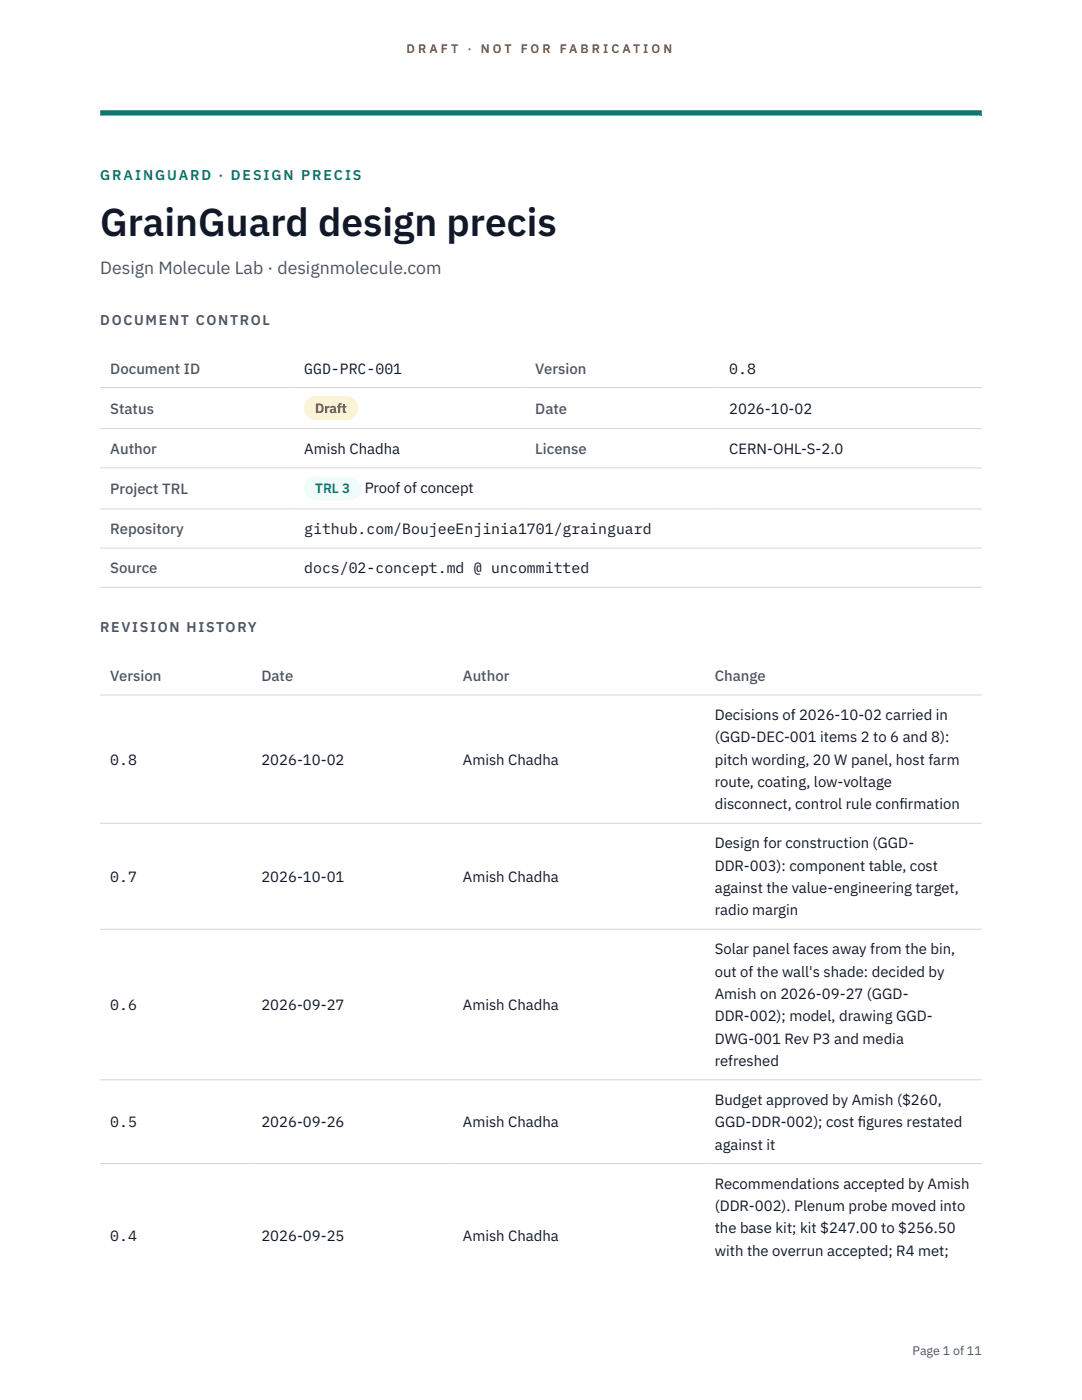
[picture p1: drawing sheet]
<svg xmlns="http://www.w3.org/2000/svg" width="216mm" height="279mm" viewBox="0 0 216 279" stroke-linecap="round" stroke-linejoin="round" font-family="sans-serif">
<defs><g id="words">
<text font-size="7.8" fill="#111827" x="20" y="47.1">GrainGuard design precis</text>
<text font-size="3.5" fill="#4b5563" x="20" y="54.6">Design Molecule Lab · designmolecule.com</text>
<g font-size="3" fill="#4b5563">
<text x="22" y="74.5">Document ID</text>
<text x="106.8" y="74.5">Version</text>
<text x="22" y="82.6">Status</text>
<text x="106.8" y="82.6">Date</text>
<text x="22" y="90.6">Author</text>
<text x="106.8" y="90.6">License</text>
<text x="22" y="98.6">Project TRL</text>
<text x="22" y="106.6">Repository</text>
<text x="22" y="114.4">Source</text>
<text x="22" y="135.9">Version</text>
<text x="52.2" y="135.9">Date</text>
<text x="92.4" y="135.9">Author</text>
<text x="142.6" y="135.9">Change</text>
</g>
<g font-size="3" fill="#111827">
<text x="60.7" y="74.5">GGD-PRC-001</text>
<text x="145.5" y="74.5">0.8</text>
<text x="145.5" y="82.6">2026-10-02</text>
<text x="60.7" y="90.6">Amish Chadha</text>
<text x="145.5" y="90.6">CERN-OHL-S-2.0</text>
<text x="72.8" y="98.5">Proof of concept</text>
<text x="60.7" y="106.6">github.com/BoujeeEnjinia1701/grainguard</text>
<text x="60.7" y="114.4">docs/02-concept.md @ uncommitted</text>
<text x="142.6" y="143.7">Decisions of 2026-10-02 carried in</text>
<text x="142.6" y="148.2">(GGD-DEC-001 items 2 to 6 and 8):</text>
<text x="22" y="152.6">0.8</text>
<text x="52.2" y="152.6">2026-10-02</text>
<text x="92.4" y="152.6">Amish Chadha</text>
<text x="142.6" y="152.6">pitch wording, 20 W panel, host farm</text>
<text x="142.6" y="157.1">route, coating, low-voltage</text>
<text x="142.6" y="161.5">disconnect, control rule conf</text>
<text x="179.5" y="161.5">irmation</text>
<text x="142.6" y="169.3">Design for construction (GGD-</text>
<text x="142.6" y="173.8">DDR-003): component table, cost</text>
<text x="22" y="176">0.7</text>
<text x="52.2" y="176">2026-10-01</text>
<text x="92.4" y="176">Amish Chadha</text>
<text x="142.6" y="178.2">against the value-engineering target,</text>
<text x="142.6" y="182.7">radio margin</text>
<text x="142.6" y="190.5">Solar panel faces away from the bin,</text>
<text x="142.6" y="194.9">out of the wall's shade: decided by</text>
<text x="22" y="201.6">0.6</text>
<text x="52.2" y="201.6">2026-09-27</text>
<text x="92.4" y="201.6">Amish Chadha</text>
<text x="142.6" y="199.4">Amish on 2026-09-27 (GGD-</text>
<text x="142.6" y="203.8">DDR-002); model, drawing GGD-</text>
<text x="142.6" y="208.3">DWG-001 Rev P3 and media</text>
<text x="142.6" y="212.7">refreshed</text>
<text x="142.6" y="220.5">Budget approved by Amish ($260,</text>
<text x="22" y="225">0.5</text>
<text x="52.2" y="225">2026-09-26</text>
<text x="92.4" y="225">Amish Chadha</text>
<text x="142.6" y="225">GGD-DDR-002); cost f</text>
<text x="171.1" y="225">igures restated</text>
<text x="142.6" y="229.4">against it</text>
<text x="142.6" y="237.2">Recommendations accepted by Amish</text>
<text x="142.6" y="241.7">(DDR-002). Plenum probe moved into</text>
<text x="22" y="247.8">0.4</text>
<text x="52.2" y="247.8">2026-09-25</text>
<text x="92.4" y="247.8">Amish Chadha</text>
<text x="142.6" y="246.1">the base kit; kit $247.00 to $256.50</text>
<text x="142.6" y="250.6">with the overrun accepted; R4 met;</text>
</g>
<text font-size="2.8" fill="#0f766e" x="20" y="36">GRAINGUARD · DESIGN PRECIS</text>
<g font-size="2.8" fill="#4b5563">
<text x="20" y="64.8">DOCUMENT CONTROL</text>
<text x="20" y="126.2">REVISION HISTORY</text>
</g>
<text font-size="2.7" fill="#92400e" x="62.9" y="82.5">Draft</text>
<text font-size="2.7" fill="#0f766e" x="62.9" y="98.5">TRL 3</text>
<g font-size="2.5" fill="#b45309">
<text x="81.1" y="10.5">D R A F T</text>
<text x="93.3" y="10.5">·</text>
<text x="95.9" y="10.5">N O T</text>
<text x="103.9" y="10.5">F O R</text>
<text x="111.7" y="10.5">F A B R I C A T I O N</text>
</g>
<text font-size="2.5" fill="#4b5563" x="182.1" y="270.3">Page 1 of 11</text>
</g></defs>
<path d="M20 23.1h175.9zM20 22h175.9v1.1h-175.9z" fill-rule="evenodd" fill="#0f766e"/>
<path d="M20 77.3h175.9M20 85.5h175.9M20 93.4h175.9M20 101.6h175.9M20 109.4h175.9M20 117.2h175.9M20 138.7h175.9M20 164.3h175.9M20 185.5h175.9M20 215.5h175.9M20 232.2h175.9" fill="none" stroke="#d1d5db" stroke-width=".2"/>
<path d="M60.7 79h10.7v4.9h-10.7z" fill="#fef3c7"/>
<path d="M60.7 95.1h11.4v4.8h-11.4z" fill="#f0fdfa"/>
<use href="#words"/>
</svg>
